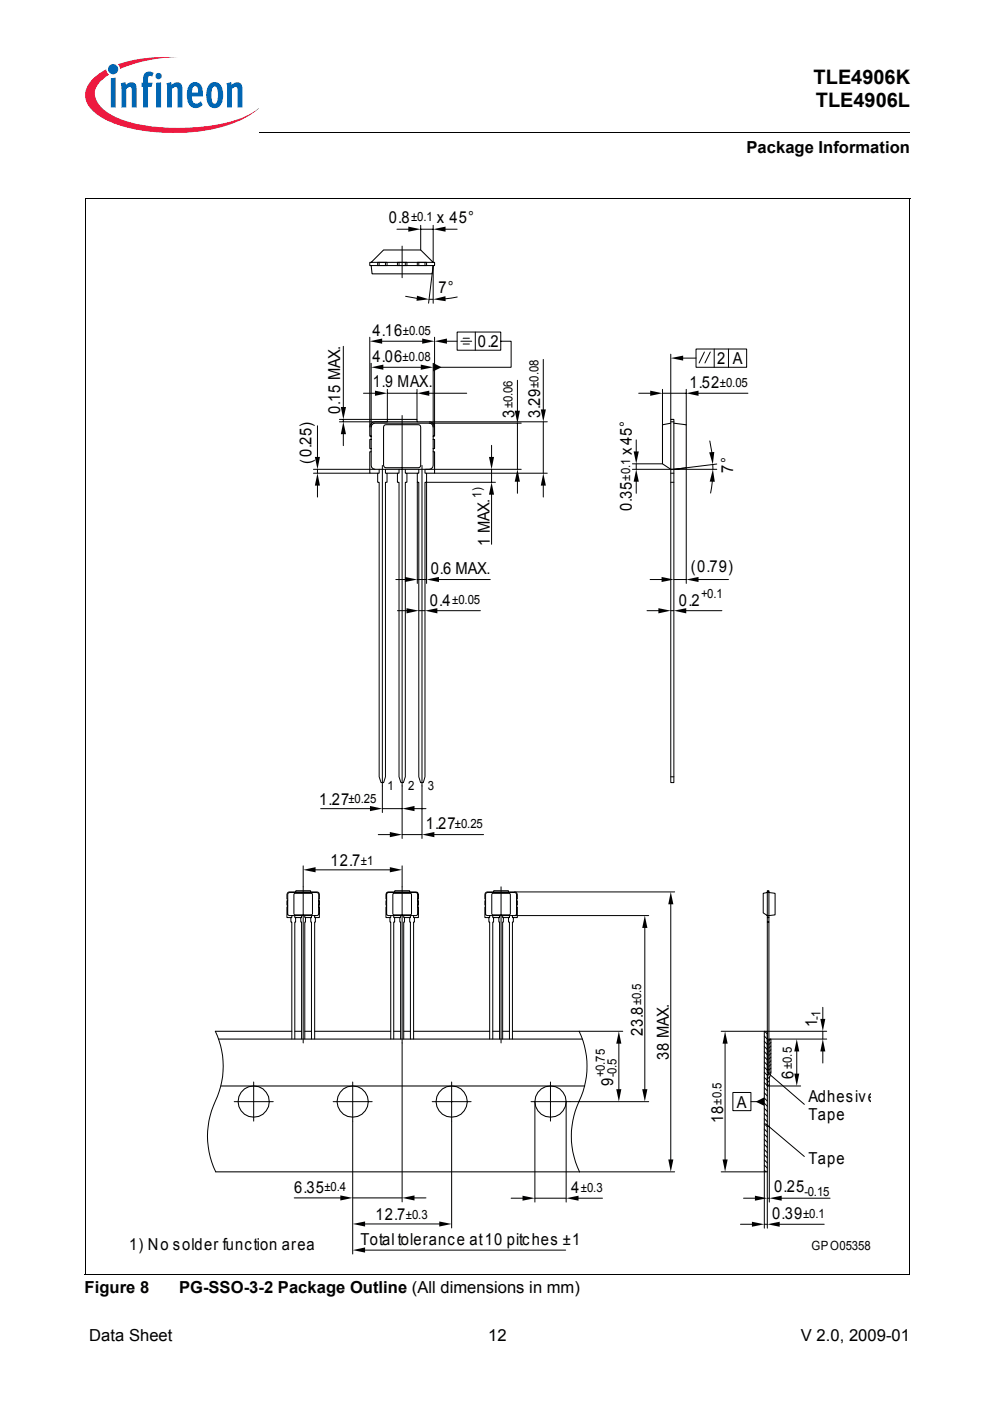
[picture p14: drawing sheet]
<svg xmlns="http://www.w3.org/2000/svg" width="210mm" height="297mm" viewBox="0 0 210 297" stroke-linecap="round" stroke-linejoin="round" font-family="sans-serif">
<defs><g id="words">
<g font-size="4.2">
<text x="172.5" y="17.8">TLE4906K</text>
<text x="173" y="22.8">TLE4906L</text>
</g>
<g font-size="3.5">
<text x="158.3" y="32.5">Package Information</text>
<text x="82.5" y="47.2">0.8</text>
<text x="92.6" y="47.2">x 45°</text>
<text x="92.9" y="62.1">7°</text>
<text x="79" y="71.2">4.16</text>
<text x="79" y="76.8">4.06</text>
<text x="101.3" y="73.6">0.2</text>
<text x="152.1" y="77.1">2</text>
<text x="155.4" y="77.2">A</text>
<text x="79" y="82">1.9 MAX.</text>
<text x="146.2" y="82.3">1.52</text>
<text x="72.1" y="87.8" transform="rotate(-90 72.1 87.8)">0.15 MAX.</text>
<text x="109.1" y="88.6" transform="rotate(-90 109.1 88.6)">3</text>
<text x="114.5" y="88.7" transform="rotate(-90 114.5 88.7)">3.29</text>
<text x="66.1" y="98.3" transform="rotate(-90 66.1 98.3)">(0.25)</text>
<text x="134" y="96.4" transform="rotate(-90 134 96.4)">x45°</text>
<text x="155.4" y="100.2" transform="rotate(-90 155.4 100.2)">7°</text>
<text x="134" y="108.4" transform="rotate(-90 134 108.4)">0.35</text>
<text x="103.8" y="115.7" transform="rotate(-90 103.8 115.7)">1 MAX.</text>
<text x="91.3" y="121.8">0.6 MAX.</text>
<text x="146.5" y="121.2">(0.79)</text>
<text x="91.1" y="128.4">0.4</text>
<text x="144" y="128.4">0.2</text>
<text x="67.7" y="170.6">1.27</text>
<text x="90.3" y="175.9">1.27</text>
<text x="70.1" y="183.6">12.7</text>
<text x="136.3" y="219.7" transform="rotate(-90 136.3 219.7)">23.8</text>
<text x="173.2" y="217.8" transform="rotate(-90 173.2 217.8)">1</text>
<text x="141.8" y="224.7" transform="rotate(-90 141.8 224.7)">38 MAX.</text>
<text x="130" y="230.4" transform="rotate(-90 130 230.4)">9</text>
<text x="168.3" y="228.7" transform="rotate(-90 168.3 228.7)">6</text>
<text x="171.4" y="233.6">Adhesiv</text>
<text x="184" y="233.6">e</text>
<text x="153.3" y="238" transform="rotate(-90 153.3 238)">18</text>
<text x="156.3" y="234.9">A</text>
<text x="171.4" y="237.5">Tape</text>
<text x="171.4" y="246.8">Tape</text>
<text x="62.3" y="252.9">6.35</text>
<text x="121.1" y="252.9">4</text>
<text x="164.2" y="252.7">0.25</text>
<text x="76.4" y="263.9">Total tolerance at 10 pitches ±1</text>
<text x="79.6" y="258.7">12.7</text>
<text x="163.7" y="258.5">0.39</text>
<text x="27.4" y="265">1) No solder function area</text>
<text x="17.9" y="274.1">Figure 8</text>
<text x="38" y="274.1">PG-SSO-3-2 Package Outline (All dimensions in mm)</text>
<text x="18.9" y="284.4">Data Sheet</text>
<text x="103.5" y="284.4">12</text>
<text x="169.8" y="284.4">V 2.0, 2009-01</text>
</g>
<g font-size="2.7">
<text x="87.1" y="46.9">±0.1</text>
<text x="85.4" y="71">±0.05</text>
<text x="85.4" y="76.5">±0.08</text>
<text x="114.2" y="82.2" transform="rotate(-90 114.2 82.2)">±0.08</text>
<text x="152.6" y="82">±0.05</text>
<text x="108.7" y="86.6" transform="rotate(-90 108.7 86.6)">±0.06</text>
<text x="133.6" y="101.9" transform="rotate(-90 133.6 101.9)">±0.1</text>
<text x="102.1" y="105.5" transform="rotate(-90 102.1 105.5)">1)</text>
<text x="95.9" y="128.1">±0.05</text>
<text x="148.7" y="126.7">+0.1</text>
<text x="82.2" y="167.6">1</text>
<text x="86.5" y="167.6">2</text>
<text x="90.7" y="167.6">3</text>
<text x="73.9" y="170.3">±0.25</text>
<text x="96.4" y="175.6">±0.25</text>
<text x="76.5" y="183.3">±1</text>
<text x="136" y="213.1" transform="rotate(-90 136 213.1)">±0.5</text>
<text x="174" y="216.3" transform="rotate(-90 174 216.3)">-1</text>
<text x="167.9" y="226.6" transform="rotate(-90 167.9 226.6)">±0.5</text>
<text x="128.2" y="228.3" transform="rotate(-90 128.2 228.3)">+0.75</text>
<text x="130.7" y="228.3" transform="rotate(-90 130.7 228.3)">-0.5</text>
<text x="153" y="234.2" transform="rotate(-90 153 234.2)">±0.5</text>
<text x="68.8" y="252.6">±0.4</text>
<text x="123.1" y="252.7">±0.3</text>
<text x="170.6" y="253.5">-0.15</text>
<text x="86.1" y="258.4">±0.3</text>
<text x="170.3" y="258.2">±0.1</text>
<text x="172.1" y="265">GPO05358</text>
</g>
</g></defs>
<path d="M27.5 44.3h156.4v221.4h-156.4z" fill="none" stroke="#fff" stroke-width=".21"/>
<g fill="none" stroke="#000" stroke-width=".21">
<path d="M18 42.1h175M18 42.1v228.2M80.1 55.6h2v.7h-2zM80.4 55.6v.7M81.7 55.6v.7M84.2 48.6h2.7M84.3 55.6h2v.7h-2zM84.6 55.6v.7M85.3 52.2v6.7M85.9 55.6v.7M88.5 55.6h1.9v.7h-1.9zM88.8 55.6v.7"/>
<path d="M89.2 47.8v5.2M89.2 48.6h2.6M90.1 55.6v.7M91.8 47.8v7.8M94.2 48.6h2.7M192.9 42.1v228.3M72.8 73.4v13.2M78.4 71.5v19M78.7 77v13.6M80.7 72.3h9.5M81 77.9h8.9M86 62.8l3.5 .6"/>
<path d="M90.9 64.3l.9-8v8M91 63.5h.8M91.8 77v13.6M92.1 71.5v19M93.6 72.3h3.3M96.9 70.4h9.3v3.9h-9.3zM96.9 63l-3.7 .4M97.7 72.3h2.3M98.2 72.9h1.3M98.2 71.7h1.3M100.8 70.4v3.9M106.2 72.3h2.2v5.6h-15.6"/>
<path d="M115.2 76.2v10.9M142.2 75.1v13.8M144.5 75.9h3.1M147.6 74h10.7v3.9h-10.7zM149.4 74.6l-1.2 2.4M150.6 74.6l-1.1 2.4M151.4 74v3.9M154.5 74v3.9M66.5 99.5h13M67.3 90.3v6.9M67.3 99.5v.8M72 89.4h10.1"/>
<path d="M72.8 88.9v.5M72.8 91.8v2.7M77.1 83.4h2.7M80.4 99.5v.8h-.3v2h.3v62.4l.4 1.2h.5l.4-1.2v-62.4h.4v-2h-.4v-.8M81.1 98.7v73.6M82.1 82.5v6.4h-10.1M82.1 83.4h6.3M84.6 99.5v.8h-.3v2h.3v62.4l.4 1.2h.5l.4-1.2v-62.4h.4v-2h-.4v-.8M85.3 88.1v89.7M88.4 82.5v6.4M88.8 99.5v.8h-.3v2h.3v62.4l.4 1.2h.5l.4-1.2v-62.4h.3v-2h-.3v-.8M89.5 98.7v79.1"/>
<path d="M90.2 99.5h20.3M90.7 83.4h8.3M91 89.7h19.5M91.1 89.4h24.9M104.2 94.4v2.8M104.2 99.5v2.8M109.7 80.6v6.8M109.7 89.7v9.8M115.2 89.4v10.9M134.1 99.5h8.1M134.1 98.3h6.4M134.9 93.3v2.7"/>
<path d="M134.9 98.3v1.2M135.4 83.4h2.8M140.5 83.4h5M140.5 82.5v7.6M142.2 99.5h.7v66.4h-.7zM145.5 82.5v7.6M145.5 99.2v24.5M147.8 83.4h10.8M150.5 93.5l.5 3.5M151.1 98.5l.1 1M152 98.4l-9.1 1.1h9.1M66.5 100.3h11.9"/>
<path d="M67.3 102.7v2.7M88.5 102.3v21.4M92.1 100.3h23.9M104.2 104.6v10.8M105.1 102.3h-14.7v21.4M109.7 101.8v2.8M115.2 102.7v2.7M134.9 101.8v2.8M142.2 100.3h.7M142.2 102.3h.7M151.1 100.9l-.4 3.6M83.9 122.9h2.2"/>
<path d="M84.3 129.5h2.2M88.5 122.9h1.9M88.8 129.5h1.3M92.5 129.5h9.4M92.8 122.9h11.1M137.2 129.5h2.7M137.8 122.9h2.8M142.2 129.5h.7M142.9 122.9h2.6M145.2 129.5h7.9M147.8 122.9h6.7M68 171.4h11.2"/>
<path d="M80.2 177h2.8M81.1 171.4h4.2M85.3 177h4.2M87.6 171.4h2.7M91.3 177h11.2M142.2 164.7h.7M61 190.6h-.2v-.9l.3-.5 1.6-.1v-.3h3.1v.3l1.6 .1 .3 .5v.9h-.1M61 192.3h-.2v2.2h.9M61 191h-.2v.9h.2M61 189.4l.4-.2 6 .1 .2 .4-.1 4.2-.3 .2h-6l-.2-.4zM61.9 194.1v.4h-.2v1h.2v24.8M62.4 189.4h3.7l.2 .3v4l-.2 .2-3.6 .1-.1-.2-.1-4.1z"/>
<path d="M62.5 194.1v.4h.2v1h-.2v24.8M62.7 194.5h1.1M62.7 189.1h3.1M63.9 194.1v.4h-.1v1h.1v24.8M64.3 183.6v37.5M64.6 194.1v.4h.2v1h-.2v24.8M64.8 194.5h1.1M66 194.1v.4h-.1v1h.1v24.8M66.3 184.4h16.7M66.7 194.1v.4h.2v1h-.2v24.8M67.6 192.3h.1v2.2h-.8M67.6 191h.1v.9h-.1"/>
<path d="M82 190.6h-.2l.1-1.2 .5-.3h1.3v-.3h3.1v.3l1.6 .1 .3 .5v.9h-.1M82 191h-.2v.9h.2M82 192.3h-.2v2.2h.9M82 189.4l.4-.2 5.9 .1 .3 .4-.1 4.2-.3 .2h-6l-.2-.4zM82.8 194.1v.4h-.1v1h.1v24.8M83.4 189.4h3.7l.1 .3v4l-.1 .2-3.6 .1-.2-.2v-4.1zM83.5 194.1v.4h.2v1h-.2v24.8M83.7 194.5h1.1M83.7 189.1h3.1M84.9 194.1v.4h-.1v1h.1v24.8M85.3 183.6v71.2M85.6 194.1v.4h.2v1h-.2v24.8"/>
<path d="M85.8 194.5h1.1M87 194.1v.4h-.1v1h.1v24.8M87.7 194.1v.4h.2v1h-.2v24.8M88.6 191h.1v.9h-.1M88.6 192.3h.1v2.2h-.8M103 190.6h-.2l.1-1.2 .5-.3h1.3v-.3h3.1v.3l1.6 .1 .3 .5v.9h-.2M103 192.3h-.2v2.2h.9M103 191h-.2v.9h.2M103 189.4l.4-.2 5.9 .1 .2 .4v4.2l-.4 .2h-5.9l-.2-.4zM103.8 194.1v.4h-.1v1h.1v24.8M104.4 189.4h3.7l.1 .3v4l-.1 .2-3.6 .1-.2-.2v-4.1zM104.5 194.1v.4h.1v1h-.1v24.8"/>
<path d="M104.6 194.5h1.2M104.7 189.1h3.1M105.9 194.1v.4h-.1v1h.1v24.8M106.2 188v33.1M106.6 194.1v.4h.1v1h-.1v24.8M106.7 194.5h1.1M108 194.1v.4h-.2v1h.2v24.8M108.6 194.1v.4h.2v1h-.2v24.8M109.1 189.1h33.9M109.2 194.1h28.3M109.5 192.3h.2v2.2h-.9M109.5 191h.2v.9h-.2"/>
<path d="M136.7 196.1v35.1M142.2 191.4v54.9M162.7 194.1h.3v33.3h-.3zM162.7 189.2l-.9 .2v4.1l.9 .6 1.6-.1v-4.6l-1.3-.2M162.7 194.1v-5.3h.3v5.3M162.7 194.5h.3M162.7 195.5h.3M162.7 189.1h.3M45.7 218.7a17.6 17.6 0 0 1-.5 15.8 17.1 17.1 0 0 0 .5 14M132 218.7h-9.2a17.6 17.6 0 0 1-.4 15.8 17.3 17.3 0 0 0 .5 14h20.1M152.9 218.7h9.2M162.1 219.7l.6 .6"/>
<path d="M162.1 218.7l.6 .5M162.7 218.7h12.6M174.5 213.6v2.7M174.5 218.7v1.6M49.7 233.6h8.2M53.8 229.4v8.3M70.6 233.6h8.3M74.8 229.4v36.5M91.6 233.6h8.3M95.8 229.4v30.9M112.6 233.6h24.9M113.4 233.6v21.3"/>
<path d="M116.7 229.4v8.3M120 233.6v21.3M131.2 220.6v10.6M153.7 220.6v25.5M155.4 231.6h3.8v3.9h-3.8zM159.2 233.6h1.7M162.1 224.1l.6 .6M162.1 232.8l.6 .6M162.1 233.9l.6 .6M162.1 235l.6 .6M162.1 236.1l.6 .6M162.1 237.2l.6 .6"/>
<path d="M162.1 238.3l.6 .6M162.1 239.4l.6 .6M162.1 230.6l.6 .7M162.1 229.5l.6 .7M162.1 228.4l.6 .7M162.1 227.3l.6 .7M162.1 226.3l.6 .6M162.1 231.7l.6 .7M162.1 225.1l.6 .7M162.1 223l.6 .6M162.1 221.9l.6 .6M162.1 220.8l.6 .6"/>
<path d="M162.3 238.3l8.2 6.9M162.7 226.7h.3M163.1 229.2l-.4 .4M163.1 229.9l-.3 .4M163.2 227.8l7.3 6.3M163.2 228.3l-.5 .5M163.4 220.3l-.4 .4M163.4 224.9l-.4 .4M163.4 225.7l-.4 .4M163.4 226.5l-.4 .4M163.4 227.3l-.5 .5M163.4 220.3h11.9"/>
<path d="M163.4 224.1l-.4 .5M163.4 223.4l-.4 .4M163.4 222.6l-.4 .4M163.4 221.8l-.4 .4M163.4 221l-.4 .4M168.9 222.2v6.1M169.8 230.3h-6.7v24.6M174.5 222.6v2.8M62.4 254h10.6M74.8 254h10.5M77.1 259.5h16.5M87.6 254h2.7"/>
<path d="M108.4 254h2.7M113.4 254h6.6M122.3 254h5.4M152.9 248.5h9.2v11.9M157 259.6h2.7M157.6 254h2.8M162.1 259.6h.6M162.1 242.7l.6 .6M162.1 244.8l.6 .7M162.1 245.9l.6 .7M162.1 247l.6 .6M162.1 248.1l.3 .4"/>
<path d="M162.1 243.7l.6 .7M162.1 240.5l.6 .6M162.1 241.6l.6 .6M162.7 254h.4M162.7 248.5v11.9M165 259.6h9.8M165.4 254h10.6M18 270.3h174.9M77.1 265h42.8"/>
</g>
<g fill="none" stroke="#000" stroke-width=".22">
<path d="M78.4 55.6h13.7v.7h-13.7zM78.7 56.3l.2 1.8h12.8l.1-1.8M78.7 55.6l2.6-2.6h7.9l2.6 2.6M78.7 93.2h-.3v1.9h.3M78.7 92.5h-.3l.1-2.5 .4-.4 .6-.2h2.6v-.5h6.3v.5h2.7l.5 .2 .4 .4 .1 .5v2h-.3M78.7 95.8h-.3v4.5h1.7M79.1 89.8h12.3l.3 .3 .1 .5-.1 8.5-.7 .4h-11.5l-.4-.1-.3-.3-.1-.4v-8.1l.1-.5zM81.4 90.3l.4-.3h6.9l.4 .3 .1 8.4-.2 .4-7.2 .1-.4-.3zM82.1 89.4h6.3M91.8 93.2h.3v1.9h-.3M91.8 95.8h.3v4.5h-1.7M142.2 99.5v-10.6h.7v10.6"/>
<path d="M142.2 89.7l-1.7 .4v8.2l1.7 1.2 3.3-.3v-9.1l-2.6-.4M142.2 89.4h.7M82.1 100.3h2.2M86.3 100.3h2.2M45.7 218.7h16.2M62.5 218.7h1.4M64.6 218.7h1.4M66.7 218.7h16.1M83.5 218.7h1.4M85.6 218.7h1.4M87.7 218.7h16.1M104.5 218.7h1.4"/>
<path d="M106.6 218.7h1.4M108.6 218.7h14.2M162.1 218.7h.6v29.8h-.6zM46.4 220.3h77.1M46.8 230.3h77.2M163 220.3h.4v7.2l-.3 1.1v1.7h-.4v-1.8l.3-1.1zM45.7 248.5h77.2"/>
<circle cx="53.8" cy="233.6" r="3.3"/>
<circle cx="74.8" cy="233.6" r="3.3"/>
<circle cx="95.8" cy="233.6" r="3.3"/>
<circle cx="116.7" cy="233.6" r="3.3"/>
</g>
<g fill="#000">
<path d="M86.6 48l2.6 .6-2.6 .5zM91.8 48.6l2.7-.6v1.1zM78.4 72.3l2.6-.5v1.1zM78.7 77.9l2.6-.6v1.1zM88.4 62.7l2.6 .8-2.7 .3zM89.2 77.3l2.6 .6-2.6 .5zM89.5 71.8l2.6 .5-2.6 .6zM91.8 77l1.8 .9-1.8 .8zM91.8 63.5l2.6-.7 .1 1.1zM92.1 72.3l2.7-.5v1.1zM142.2 75.9l2.6-.5v1.1zM66.8 96.9h1l-.5 2.6z"/>
<path d="M72.3 86.3h1.1l-.6 2.6zM72.8 89.4l.6 2.7h-1.1zM79.5 82.8l2.6 .6-2.6 .5zM88.4 83.4l2.6-.6v1.1zM103.7 96.9h1.1l-.6 2.6zM109.1 87.1h1.1l-.5 2.6zM114.7 86.8h1l-.5 2.6zM134.3 95.7h1.1l-.5 2.6zM137.9 82.8l2.6 .6-2.6 .5zM145.5 83.4l2.6-.6v1.1zM150.4 95.9l1-.1-.3 2.7zM67.3 100.3l.5 2.7h-1z"/>
<path d="M104.2 102.3l.6 2.6h-1.1zM109.7 99.5l.5 2.6h-1.1zM115.2 100.3l.5 2.7h-1zM134.9 99.5l.5 2.6h-1.1zM151.2 99.5l.4 2.7-1.1-.1zM85.9 122.3l2.6 .6-2.6 .5zM86.2 128.9l2.6 .6-2.6 .5zM90.1 129.5l2.6-.6v1.1zM90.4 122.9l2.7-.6v1.1zM139.6 128.9l2.6 .6-2.6 .5zM140.3 122.3l2.6 .6-2.6 .5zM142.9 129.5l2.6-.6v1.1z"/>
<path d="M145.5 122.9l2.6-.6v1.1zM78.4 170.9l2.7 .5-2.7 .6zM82.7 176.4l2.6 .6-2.6 .5zM85.3 171.4l2.6-.5v1.1zM89.5 177l2.6-.6v1.1zM64.3 184.4l2.6-.5v1.1zM82.7 183.9l2.6 .5-2.6 .6zM136.7 194.1l.6 2.6h-1.1zM142.2 189.1l.6 2.6h-1.1zM173.9 216h1.1l-.5 2.7zM130.7 230.9h1l-.5 2.7zM131.2 218.7l.5 2.6h-1z"/>
<path d="M136.2 230.9h1.1l-.6 2.7zM153.7 218.7l.6 2.6h-1.1zM160.2 233.6l1.8-.9v1.7zM168.4 227.6h1.1l-.6 2.7zM168.9 220.3l.6 2.6h-1.1zM174.5 220.3l.5 2.6h-1.1zM72.2 253.4l2.6 .6-2.6 .5zM74.8 259.5l2.6-.5v1.1zM85.3 254l2.6-.6v1.1zM110.8 253.5l2.6 .5-2.6 .6zM120 254l2.7-.5v1.1zM141.7 245.8h1.1l-.6 2.7z"/>
<path d="M153.2 245.8h1.1l-.6 2.7zM160.1 253.5l2.6 .5-2.6 .6zM162.7 259.6l2.6-.6v1.1zM163.1 254l2.6-.5v1.1zM74.8 265l2.6-.5v1.1zM93.1 259l2.7 .5-2.7 .6zM159.4 259l2.7 .6-2.7 .5z"/>
</g>
<g fill="#fff">
<path d="M17.9 12h46v18.4h-46z"/>
<path d="M17.9 12h46v16.3h-46z"/>
</g>
<circle cx="24" cy="14.7" r="1.08" fill="#0166b3"/>
<g fill="#ed1a40">
<path d="M25 13.6l.8-.2a32.4 32.4 0 0 1 11.9-1.3 31.9 31.9 0 0 0-11.6 2.3l-.7 .2z"/>
<path d="M19.5 16.9a11.1 11.1 0 0 1 3-2.2l.2 .6 .4 .5a4.9 4.9 0 0 0-3 4.3 6.3 6.3 0 0 0 3.8 4.4 31.8 31.8 0 0 0 15.5 2.6 31.6 31.6 0 0 0 13.8-3l1.6-1.2a19.6 19.6 0 0 1-10.3 4.6 41.9 41.9 0 0 1-20.3-1.3 10.1 10.1 0 0 1-5.7-4.3 4.2 4.2 0 0 1 1-5z"/>
</g>
<g fill="#0166b3">
<path d="M23.5 16.6l1-.1v6.3h-1z"/>
<path d="M25.6 17.7l1-.3 .1 .6a1.21 1.21 0 0 1 1.4-.5 1.21 1.21 0 0 1 .9 1.3v4h-1.1v-4.1a.41 .41 0 0 0-.6-.2l-.5 .4v3.9h-1.1z"/>
<path d="M30.8 15.4l.8-.2 .8 .1 .2 .2-.3 .7h-.2a.47 .47 0 0 0-.7 .2v1.1h.9l-.2 .9h-.7v4.4h-1.1v-4.4h-.3v-.9h.3v-.7a1.75 1.75 0 0 1 .5-1.4z"/>
<path d="M35.3 17.7l1-.3 .1 .6a1.21 1.21 0 0 1 1.4-.5 1.21 1.21 0 0 1 .9 1.3v4h-1.1v-4.1a.41 .41 0 0 0-.6-.2l-.5 .4v3.9h-1.1z"/>
<path d="M48 17.7l1-.3 .1 .6a1.21 1.21 0 0 1 1.5-.5 1.21 1.21 0 0 1 .8 1.3v4h-1l-.1-4.1a.41 .41 0 0 0-.6-.2l-.5 .4v3.9h-1z"/>
<path d="M32.9 16.1a.7 .7 0 0 1 1.4 0 .7 .7 0 0 1-1.4 0zM33.1 17.6l1-.2v5.4h-1z"/>
<path d="M40.4 17.8a1.58 1.58 0 0 1 1.7-.2 1.58 1.58 0 0 1 .9 1.5v1.4h-2.3a1.08 1.08 0 0 0 .3 1.1 1.08 1.08 0 0 0 1.1 .2l.5-.3 .4 .7a1.87 1.87 0 0 1-2.2 .6 1.87 1.87 0 0 1-1.1-1.9v-1.7l.2-.8zM40.9 18.5l-.2 1.1h1.3v-.7a.58 .58 0 0 0-.4-.6 .58 .58 0 0 0-.7 .2z"/>
<path d="M44.6 17.7a1.75 1.75 0 0 1 1.9 0 1.75 1.75 0 0 1 .8 1.7v1.3a1.95 1.95 0 0 1-2.3 2.1 2.91 2.91 0 0 1-1.2-3.2 2.77 2.77 0 0 1 .8-1.9zM45.2 18.5a4.3 4.3 0 0 0 0 3.4l.3 .1a1.53 1.53 0 0 0 .7-1.9v-.4a1.18 1.18 0 0 0-.7-1.4z"/>
</g>
<path d="M17.9 29h46v5h-46z" fill="#fff"/>
<path d="M54.9 28l.1 .1z" fill="#000"/>
<path d="M55 28h137.8" fill="none" stroke="#000" stroke-width=".21"/>
<use href="#words"/>
</svg>
